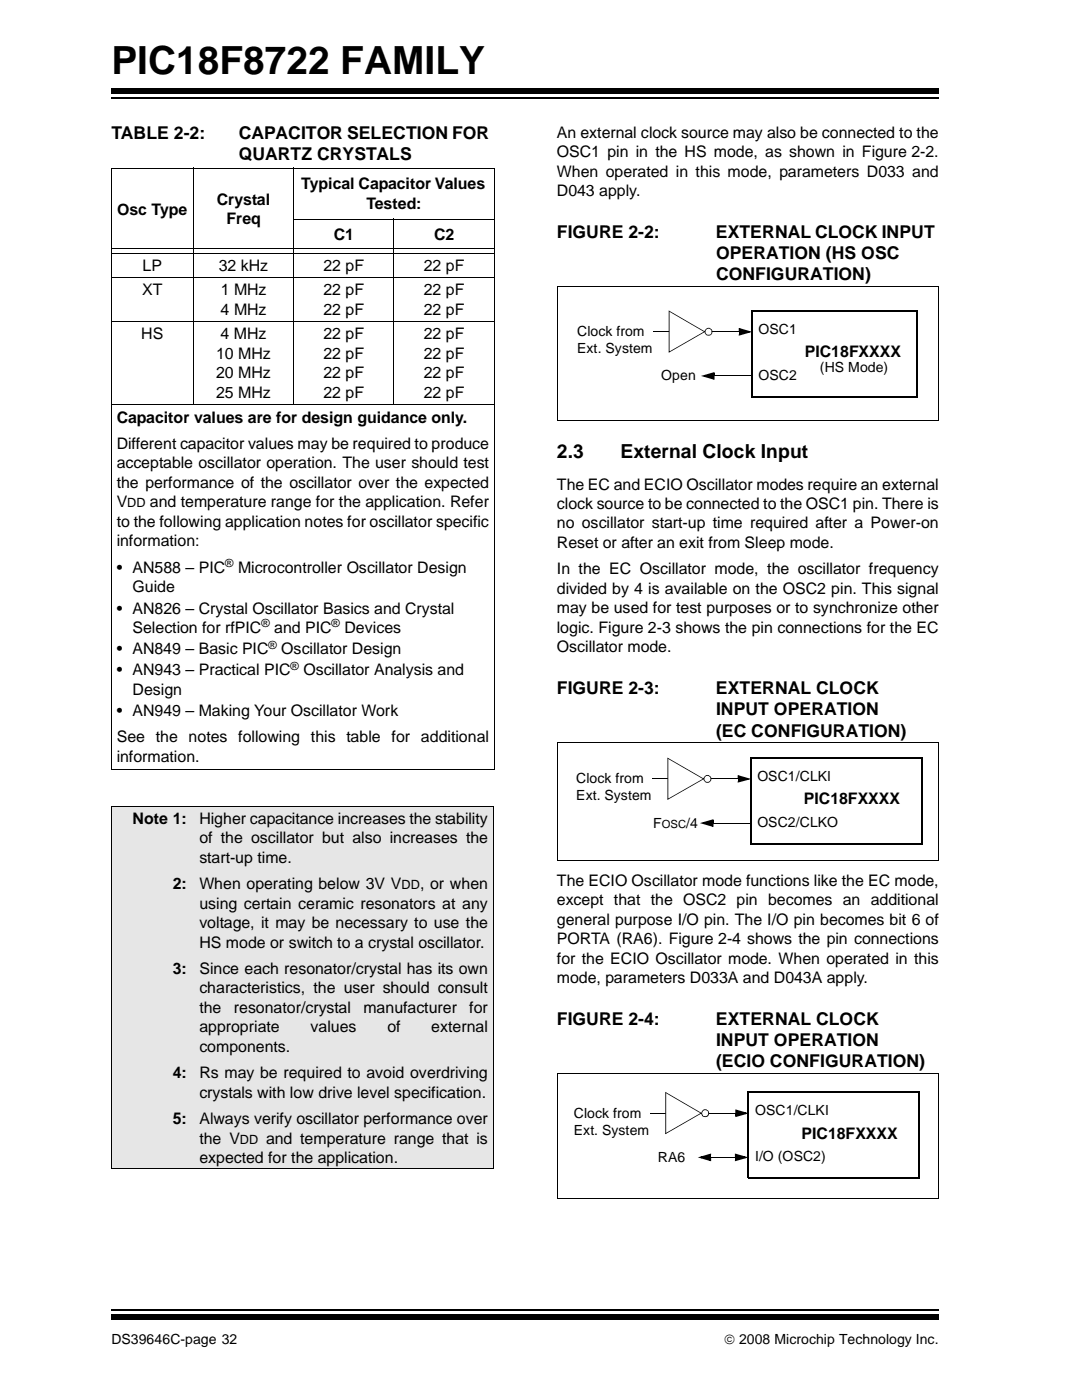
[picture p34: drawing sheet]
<svg xmlns="http://www.w3.org/2000/svg" width="216mm" height="279mm" viewBox="0 0 216 279" stroke-linecap="round" stroke-linejoin="round" font-family="sans-serif">
<defs><g id="words">
<text font-size="7.7" x="22.2" y="14.7">PIC18F8722 FAMILY</text>
<g font-size="3.9">
<text x="111.1" y="91.5">2.3</text>
<text x="123.8" y="91.5">External Clock Input</text>
</g>
<g font-size="3.5">
<text x="22.2" y="27.7">TABLE 2-2:</text>
<text x="47.6" y="27.7">CAPACITOR SELECTION FOR</text>
<text x="47.6" y="32">QUARTZ CRYSTALS</text>
<text x="111.1" y="47.5">FIGURE 2-2:</text>
<text x="142.9" y="47.5">EXTERNAL CLOCK INPUT</text>
<text x="142.9" y="51.7">OPERATION (HS OSC</text>
<text x="142.9" y="56">CONFIGURATION)</text>
<text x="111.1" y="138.5">FIGURE 2-3:</text>
<text x="142.9" y="138.5">EXTERNAL CLOCK</text>
<text x="142.9" y="142.8">INPUT OPERATION</text>
<text x="142.9" y="147">(EC CONFIGURATION)</text>
<text x="111.1" y="204.6">FIGURE 2-4:</text>
<text x="142.9" y="204.6">EXTERNAL CLOCK</text>
<text x="142.9" y="208.8">INPUT OPERATION</text>
<text x="142.9" y="213">(ECIO CONFIGURATION)</text>
</g>
<g font-size="3.2">
<text x="111.1" y="27.5">An external clock source may also be connected to the</text>
<text x="111.1" y="31.4">OSC1 pin in the HS mode, as shown in Figure 2-2.</text>
<text x="111.1" y="35.3">When operated in this mode, parameters D033 and</text>
<text x="43.3" y="41">Crystal</text>
<text x="60.1" y="37.8">Typical Capacitor Values</text>
<text x="73.1" y="41.6">Tested:</text>
<text x="111.1" y="39.2">D043 apply.</text>
<text x="23.4" y="42.9">Osc Type</text>
<text x="45.2" y="44.8">Freq</text>
<text x="66.6" y="48">C1</text>
<text x="86.6" y="48">C2</text>
<text x="28.4" y="54">LP</text>
<text x="43.6" y="54">32 kHz</text>
<text x="64.5" y="54">22 pF</text>
<text x="84.6" y="54">22 pF</text>
<text x="28.4" y="58.9">XT</text>
<text x="44" y="58.9">1 MHz</text>
<text x="64.6" y="58.9">22 pF</text>
<text x="84.6" y="58.9">22 pF</text>
<text x="44" y="62.8">4 MHz</text>
<text x="64.6" y="62.8">22 pF</text>
<text x="84.6" y="62.8">22 pF</text>
<text x="28.2" y="67.7">HS</text>
<text x="43.1" y="71.6">10 MHz</text>
<text x="44" y="67.7">4 MHz</text>
<text x="64.6" y="67.7">22 pF</text>
<text x="64.6" y="71.6">22 pF</text>
<text x="84.6" y="67.7">22 pF</text>
<text x="84.6" y="71.6">22 pF</text>
<text x="160.6" y="71.3">PIC18FXXXX</text>
<text x="43.1" y="75.5">20 MHz</text>
<text x="64.6" y="75.5">22 pF</text>
<text x="84.6" y="75.5">22 pF</text>
<text x="43.1" y="79.4">25 MHz</text>
<text x="64.6" y="79.4">22 pF</text>
<text x="84.6" y="79.4">22 pF</text>
<text x="23.3" y="84.3">Capacitor values are for design guidance only.</text>
<text x="23.3" y="89.6">Different capacitor values may be required to produce</text>
<text x="23.3" y="93.5">acceptable oscillator operation. The user should test</text>
<text x="23.3" y="97.4">the performance of the oscillator over the expected</text>
<text x="23.3" y="101.3">V</text>
<text x="29.9" y="101.3">and temperature range for the application. Refer</text>
<text x="111.1" y="97.7">The EC and ECIO Oscillator modes require an external</text>
<text x="111.1" y="101.6">clock source to be connected to the OSC1 pin. There is</text>
<text x="23.3" y="105.1">to the following application notes for oscillator specific</text>
<text x="111.1" y="105.5">no oscillator start-up time required after a Power-on</text>
<text x="23.3" y="109">information:</text>
<text x="111.1" y="109.4">Reset or after an exit from Sleep mode.</text>
<text x="23.3" y="114.3">• AN588 – PIC</text>
<text x="26.5" y="118.2">Guide</text>
<text x="47.5" y="114.3">Microcontroller Oscillator Design</text>
<text x="111.1" y="114.7">In the EC Oscillator mode, the oscillator frequency</text>
<text x="111.1" y="118.5">divided by 4 is available on the OSC2 pin. This signal</text>
<text x="23.3" y="122.4">• AN826 – Crystal Oscillator Basics and Crystal</text>
<text x="111.1" y="122.4">may be used for test purposes or to synchronize other</text>
<text x="23.3" y="130.5">• AN849 – Basic PIC</text>
<text x="26.5" y="126.3">Selection for rfPIC</text>
<text x="54.7" y="126.3">and PIC</text>
<text x="56.1" y="130.5">Oscillator Design</text>
<text x="68.7" y="126.3">Devices</text>
<text x="111.1" y="126.3">logic. Figure 2-3 shows the pin connections for the EC</text>
<text x="111.1" y="130.1">Oscillator mode.</text>
<text x="23.3" y="134.8">• AN943 – Practical PIC</text>
<text x="60.5" y="134.8">Oscillator Analysis and</text>
<text x="23.3" y="142.9">• AN949 – Making Your Oscillator Work</text>
<text x="26.5" y="138.7">Design</text>
<text x="23.3" y="148.2">See the notes following this table for additional</text>
<text x="23.3" y="152.1">information.</text>
<text x="160.4" y="160.5">PIC18FXXXX</text>
<text x="26.5" y="164.4">Note 1:</text>
<text x="39.8" y="164.4">Higher capacitance increases the stability</text>
<text x="39.8" y="168.3">of the oscillator but also increases the</text>
<text x="39.8" y="172.2">start-up time.</text>
<text x="34.5" y="177.5">2:</text>
<text x="39.8" y="177.5">When operating below 3V V</text>
<text x="83.8" y="177.5">, or when</text>
<text x="111.1" y="176.8">The ECIO Oscillator mode functions like the EC mode,</text>
<text x="39.8" y="181.3">using certain ceramic resonators at any</text>
<text x="39.8" y="185.2">voltage, it may be necessary to use the</text>
<text x="111.1" y="180.7">except that the OSC2 pin becomes an additional</text>
<text x="111.1" y="184.6">general purpose I/O pin. The I/O pin becomes bit 6 of</text>
<text x="39.8" y="189.1">HS mode or switch to a crystal oscillator.</text>
<text x="111.1" y="188.5">PORTA (RA6). Figure 2-4 shows the pin connections</text>
<text x="34.5" y="194.4">3:</text>
<text x="39.8" y="194.4">Since each resonator/crystal has its own</text>
<text x="111.1" y="192.3">for the ECIO Oscillator mode. When operated in this</text>
<text x="111.1" y="196.2">mode, parameters D033A and D043A apply.</text>
<text x="39.8" y="198.3">characteristics, the user should consult</text>
<text x="39.8" y="202.2">the</text>
<text x="46.7" y="202.2">resonator/crystal</text>
<text x="72.5" y="202.2">manufacturer</text>
<text x="93.6" y="202.2">for</text>
<text x="39.8" y="206.1">appropriate</text>
<text x="39.8" y="209.9">components.</text>
<text x="62" y="206.1">values</text>
<text x="77.3" y="206.1">of</text>
<text x="86.1" y="206.1">external</text>
<text x="34.5" y="215.2">4:</text>
<text x="39.8" y="215.2">Rs may be required to avoid overdriving</text>
<text x="39.8" y="219.1">crystals with low drive level specification.</text>
<text x="34.5" y="224.4">5:</text>
<text x="39.8" y="224.4">Always verify oscillator performance over</text>
<text x="159.9" y="227.2">PIC18FXXXX</text>
<text x="39.8" y="228.3">the V</text>
<text x="39.8" y="232.1">expected for the application.</text>
<text x="53.1" y="228.3">and temperature range that is</text>
</g>
<g font-size="2.8">
<text x="115.2" y="67.1">Clock from</text>
<text x="115.2" y="70.5">Ext. System</text>
<text x="151.3" y="66.6">OSC1</text>
<text x="132" y="75.9">Open</text>
<text x="151.3" y="75.8">OSC2</text>
<text x="163.6" y="74.2">(HS Mode)</text>
<text x="151.1" y="155.9">OSC1/CLKI</text>
<text x="115" y="156.3">Clock from</text>
<text x="115" y="159.7">Ext. System</text>
<text x="130.3" y="165.2">F</text>
<text x="136.9" y="165.2">/4</text>
<text x="151.1" y="165.1">OSC2/CLKO</text>
<text x="114.5" y="223.1">Clock from</text>
<text x="114.5" y="226.5">Ext. System</text>
<text x="150.7" y="222.6">OSC1/CLKI</text>
<text x="131.3" y="231.9">RA6</text>
<text x="150.7" y="231.8">I/O (OSC2)</text>
<text x="22.2" y="268.2">DS39646C-page 32</text>
<text x="144.5" y="268.2">© 2008 Microchip Technology Inc.</text>
</g>
<g font-size="2.5">
<text x="25.4" y="101.3">DD</text>
<text x="80.1" y="177.5">DD</text>
<text x="47.9" y="228.3">DD</text>
</g>
<g font-size="2.2">
<text x="45" y="113.2">®</text>
<text x="52.2" y="125.2">®</text>
<text x="66.2" y="125.2">®</text>
<text x="53.6" y="129.4">®</text>
<text x="58" y="133.7">®</text>
<text x="132" y="165.2">OSC</text>
</g>
</g></defs>
<path d="M22.2 19.6h165.1" fill="none" stroke="#000" stroke-width=".34"/>
<path d="M22.2 17.7h165.1v1.1h-165.1z" fill="#000"/>
<path d="M22.2 260.4h165.1v5.9h-165.1z" fill="#fff"/>
<path d="M22.2 261.4h165.1" fill="none" stroke="#000" stroke-width=".34"/>
<path d="M22.2 262.4h165.1v1.1h-165.1z" fill="#000"/>
<path d="M22.2 160.9h76.2v72.3h-76.2z" fill="#e6e6e6"/>
<g fill="none" stroke="#000" stroke-width=".2">
<path d="M22.1 33.5h76.6M22.2 33.6v119.8M38.6 33.4v47.5M58.6 33.4v47.5M98.6 33.6v119.8M22.1 55.4h76.6M22.3 49.7h76.3M22.3 50.6h76.3M58.5 43.7h40.2M78.6 43.7v37.2M22.1 64.2h76.6M130.5 66.2h17"/>
<path d="M142.5 75h7.5M22.1 80.8h76.6M22.1 153.5h76.6M22.1 160.9h76.4M22.2 161v72.1M98.4 161v72.1M22.1 233.2h76.4"/>
</g>
<path d="M149.9 79.2h33.1M150 62h33.2M150 61.8v17.4M183 62v17.3" fill="none" stroke="#000" stroke-width=".34"/>
<path d="M130.4 66.1l.1 .2zM142.2 74.5h.4v.5h-.4zM139.9 75l2.7-.7-.1 .3-2 .6v-.3l2 .5-.1 .3-.2-.7h.4v.8zM147.4 65.5l2.7 .7-2.7 .8 .1-.4 1.9-.5 .1 .3-2-.6 .1-.3 .1 .7h-.3zM147.4 66.2h.3v.6h-.3zM150 74.9l.1 .2z" fill="#000"/>
<path d="M140.5 75l1.9-.5v1.1zM147.6 65.7l1.9 .5-1.9 .6z" fill="#000"/>
<path d="M133.5 62.1l7.1 4.1-7.1 4z" fill="#fff"/>
<path d="M133.6 62l7.1 4.2-.2 .1-7-4.1zM133.4 61.9l.2 .2v8.1h-.2l7.1-4.1 .1 .2-7.2 4.1z" fill="#000"/>
<circle cx="141.4" cy="66.2" r=".71" fill="#fff"/>
<path d="M140.8 65.7a.75 .75 0 0 1 .9-.2 .75 .75 0 0 1 .5 .7l-.2 .1-.2-.5-.4-.2-.5 .2-.1 .5 .1 .4 .2 .1h.5l.4-.4v-.2l.2 .1a.78 .78 0 0 1-1.1 .6 .78 .78 0 0 1-.3-1.2zM142 66.2l.2 .1zM130.2 155.4l.1 .1zM147.2 154.7l2.7 .8-2.7 .7 .1-.4 1.9-.5 .1 .3-2-.5 .1-.4 .1 .8h-.3zM147.2 155.5h.3v.5h-.3zM142 163.7h.4v.6h-.4zM139.7 164.3l2.7-.8-.2 .4-1.9 .5-.1-.3 2 .5v.4l-.2-.7h.4v.7zM149.8 164.2l.1 .2z" fill="#000"/>
<path d="M111.2 57.2v26.7M111.2 57.2h76.1M187.2 57.2v26.8M111.1 83.9h76.1M130.3 155.5h17M142.3 164.3h7.5" fill="none" stroke="#000" stroke-width=".2"/>
<path d="M149.8 151.2h34.3M149.8 151.1v17.3M183.9 151.2v17.4M149.6 168.4h34.3" fill="none" stroke="#000" stroke-width=".34"/>
<path d="M147.4 154.9l1.9 .6-1.9 .5zM140.3 164.3l1.9-.6v1.1z" fill="#000"/>
<path d="M133.3 151.3l7.1 4.1-7.1 4.1z" fill="#fff"/>
<path d="M133.3 151.3l7.2 4.2h-.2l-7.1-4.1zM133.2 151.2l.1 .1v8.2h-.1l7.1-4.1 .1 .1-7.2 4.2z" fill="#000"/>
<circle cx="141.2" cy="155.4" r=".7" fill="#fff"/>
<path d="M140.6 154.9a.75 .75 0 0 1 .9-.2 .75 .75 0 0 1 .4 .8h-.1l-.2-.5-.5-.2-.4 .2-.2 .5 .4 .6h.5l.4-.4v-.2h.1a.78 .78 0 0 1-1.1 .7 .78 .78 0 0 1-.2-1.3zM141.8 155.5h.1zM129.8 222.1l.1 .2zM141.6 230.4h.3v.6h-.3zM139.2 231l2.7-.8-.1 .4-1.9 .6-.1-.4 2 .6-.1 .3-.1-.7h.3v.7zM146.6 230.2l2.8 .8-2.8 .7 .2-.3 1.9-.6 .1 .4-2-.6 .1-.3 .1 .7h-.4zM146.6 231h.4v.5h-.4zM146.6 230.9l.1 .2zM146.7 221.4l2.7 .8-2.7 .7 .2-.3 1.9-.6v.3l-1.9-.5v-.3l.2 .7h-.4zM146.7 222.2h.4v.5h-.4z" fill="#000"/>
<path d="M111.2 148.1v23.7M111.2 148.2h76.1M187.2 148.2v23.7M111.1 171.8h76.1M129.9 222.2h16.9M141.9 231h4.7" fill="none" stroke="#000" stroke-width=".2"/>
<path d="M149.4 217.9h34.2M149.4 217.8v17.3M183.5 217.9v17.4M149.2 235.1h34.3" fill="none" stroke="#000" stroke-width=".34"/>
<path d="M139.9 231l1.8-.6v1.1zM146.8 230.4l1.9 .6-1.9 .5zM146.9 221.6l1.9 .6-1.9 .5z" fill="#000"/>
<path d="M132.8 218l7.1 4.1-7.1 4.1z" fill="#fff"/>
<path d="M132.9 218l7.1 4.2h-.1l-7.1-4.1zM132.8 217.9l.1 .1v8.2h-.1l7.1-4.1 .1 .1-7.2 4.2z" fill="#000"/>
<circle cx="140.7" cy="222.2" r=".72" fill="#fff"/>
<path d="M140.2 221.6a.78 .78 0 0 1 .8-.2 .78 .78 0 0 1 .5 .8h-.1l-.2-.5-.5-.2-.5 .3-.1 .4 .1 .4 .3 .2 .6-.2 .3-.4h.1a.79 .79 0 0 1-1.1 .7 .79 .79 0 0 1-.2-1.3zM141.4 222.2h.1z" fill="#000"/>
<path d="M111.2 214.2v25M111.2 214.3h76.1M187.2 214.3v24.9M111.1 239.2h76.1" fill="none" stroke="#000" stroke-width=".2"/>
<use href="#words"/>
</svg>
